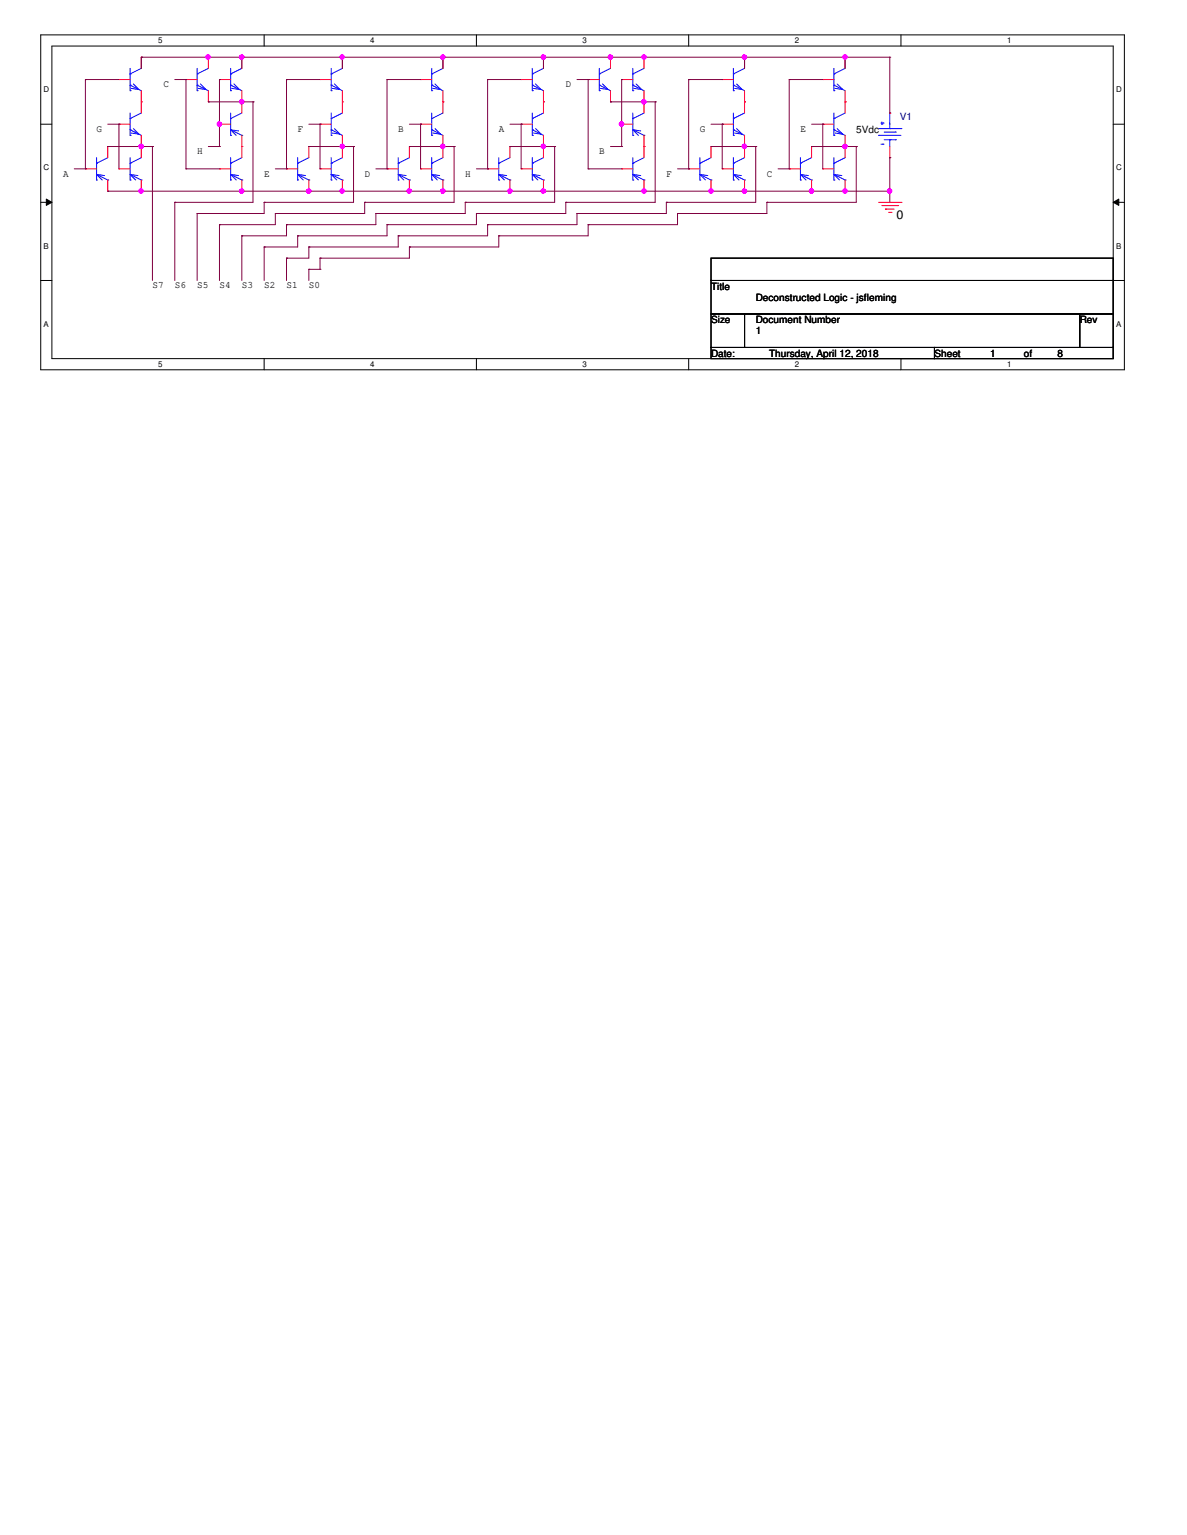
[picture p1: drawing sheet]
<svg xmlns="http://www.w3.org/2000/svg" width="216mm" height="279mm" viewBox="0 0 216 279" stroke-linecap="round" stroke-linejoin="round" font-family="sans-serif">
<defs><g id="words">
<text font-size="2.2" x="163.1" y="39.9">0</text>
<g font-size="1.8">
<text x="29.8" y="15.9">C</text>
<text x="102.9" y="15.9">D</text>
<text x="17.6" y="24">G</text>
<text x="35.9" y="28.1">H</text>
<text x="54.1" y="24">F</text>
<text x="72.4" y="24">B</text>
<text x="90.7" y="24">A</text>
<text x="109" y="28.1">B</text>
<text x="127.3" y="24">G</text>
<text x="145.6" y="24">E</text>
<text x="155.7" y="24.3">5Vdc</text>
<text x="11.5" y="32.2">A</text>
<text x="48" y="32.2">E</text>
<text x="66.3" y="32.2">D</text>
<text x="84.6" y="32.2">H</text>
<text x="121.2" y="32.2">F</text>
<text x="139.5" y="32.2">C</text>
<text x="27.7" y="52.5">S7</text>
<text x="31.8" y="52.5">S6</text>
<text x="35.9" y="52.5">S5</text>
<text x="39.9" y="52.5">S4</text>
<text x="44" y="52.5">S3</text>
<text x="48" y="52.5">S2</text>
<text x="52.1" y="52.5">S1</text>
<text x="56.2" y="52.5">S0</text>
<text x="129.3" y="52.7">Title</text>
<text x="129.3" y="58.8">Size</text>
<text x="137.5" y="58.8">Document Number</text>
<text x="137.5" y="54.7">Deconstructed Logic - jsfleming</text>
<text x="196.4" y="58.8">Rev</text>
<text x="129.3" y="64.9">Date:</text>
<text x="137.5" y="60.8">1</text>
<text x="139.9" y="64.9">Thursday, April 12, 2018</text>
<text x="170" y="64.9">Sheet</text>
<text x="180.1" y="64.9">1</text>
<text x="186.2" y="64.9">of</text>
<text x="192.3" y="64.9">8</text>
</g>
<text font-size="1.8" fill="#000080" x="163.7" y="21.8">V1</text>
<g font-size="1.4">
<text x="28.7" y="7.9">5</text>
<text x="67.4" y="7.9">4</text>
<text x="106" y="7.9">3</text>
<text x="144.6" y="7.9">2</text>
<text x="183.2" y="7.9">1</text>
<text x="7.9" y="16.8">D</text>
<text x="203" y="16.8">D</text>
<text x="7.9" y="31">C</text>
<text x="203" y="31">C</text>
<text x="7.9" y="45.3">B</text>
<text x="203" y="45.3">B</text>
<text x="7.9" y="59.5">A</text>
<text x="203" y="59.5">A</text>
<text x="28.7" y="66.8">5</text>
<text x="67.4" y="66.8">4</text>
<text x="106" y="66.8">3</text>
<text x="144.6" y="66.8">2</text>
<text x="183.2" y="66.8">1</text>
</g>
</g></defs>
<path d="M7.4 6.3h197.1v61h-197.1zM9.4 8.4h193.1v56.9h-193.1z" fill="none" stroke="#000" stroke-width=".18"/>
<g fill="#fff">
<path d="M28.7 6.6h.8v1.6h-.8z"/>
<path d="M28.7 65.5h.8v1.6h-.8z"/>
</g>
<path d="M48 6.3v2.1M48 65.3v2" fill="none" stroke="#000" stroke-width=".18"/>
<g fill="#fff">
<path d="M67.4 6.6h.7v1.6h-.7z"/>
<path d="M67.4 65.5h.7v1.6h-.7z"/>
</g>
<path d="M86.7 6.3v2.1M86.7 65.3v2" fill="none" stroke="#000" stroke-width=".18"/>
<g fill="#fff">
<path d="M106 6.6h.7v1.6h-.7z"/>
<path d="M106 65.5h.7v1.6h-.7z"/>
</g>
<path d="M125.3 6.3v2.1M125.3 65.3v2" fill="none" stroke="#000" stroke-width=".18"/>
<g fill="#fff">
<path d="M144.6 6.6h.7v1.6h-.7z"/>
<path d="M144.6 65.5h.7v1.6h-.7z"/>
</g>
<path d="M163.9 6.3v2.1M163.9 65.3v2" fill="none" stroke="#000" stroke-width=".18"/>
<g fill="#fff">
<path d="M183.2 6.6h.7v1.6h-.7z"/>
<path d="M183.2 65.5h.7v1.6h-.7z"/>
<path d="M7.9 15.5h1v1.6h-1z"/>
<path d="M203 15.5h1v1.6h-1z"/>
<path d="M7.9 29.7h1v1.6h-1z"/>
<path d="M203 29.7h1v1.6h-1z"/>
</g>
<path d="M7.4 22.6h2M202.5 22.6h2" fill="none" stroke="#000" stroke-width=".18"/>
<g fill="#fff">
<path d="M7.9 43.9h.9v1.7h-.9z"/>
<path d="M203 43.9h.9v1.7h-.9z"/>
</g>
<path d="M7.4 36.8h2M8.4 36.2l1 .6-1 .6zM202.5 36.8l1-.6v1.2zM202.5 36.8h2" fill="none" stroke="#000" stroke-width=".18"/>
<path d="M8.4 36.2l1 .6-1 .6zM202.5 36.8l1-.6v1.2z" fill="#000"/>
<g fill="#fff">
<path d="M7.9 58.2h.9v1.6h-.9z"/>
<path d="M203 58.2h.9v1.6h-.9z"/>
</g>
<path d="M7.4 51.1h2M129.3 47h73.2v4.1h-73.2zM129.3 51.1h73.2v6h-73.2zM129.3 57.1h6.1v6.1h-6.1zM135.4 57.1h61v6.1h-61zM196.4 57.1h6.1v6.1h-6.1zM202.5 51.1h2M129.3 63.2h40.7v2.1h-40.7zM170 63.2h32.5v2.1h-32.5z" fill="none" stroke="#000" stroke-width=".18"/>
<g fill="none" stroke="#f00" stroke-width=".18">
<path d="M21.6 14.5h.1M21.6 14.5h2.1M25.7 18.5h.1M25.7 10.4h.1M25.7 10.4v2M25.7 16.5v4.1M33.8 14.5h.1M33.8 14.5h2.1M37.9 10.4h.1M37.9 18.5h.1M37.9 10.4v2M37.9 16.5v2"/>
<path d="M39.9 14.5h.1M39.9 14.5h2.1M44 10.4h.1M44 18.5h.1M44 10.4v2M44 16.5v4.1M58.2 14.5h.1M58.2 14.5h2M62.3 18.5h.1M62.3 10.4h.1M62.3 10.4v2M62.3 16.5v4.1"/>
<path d="M76.5 14.5h.1M76.5 14.5h2M80.6 18.5h.1M80.6 10.4h.1M80.6 10.4v2M80.6 16.5v4.1M94.8 14.5h.1M94.8 14.5h2M98.8 18.5h.1M98.8 10.4h.1M98.8 10.4v2M98.8 16.5v4.1"/>
<path d="M107 14.5h.1M107 14.5h2M111 10.4h.1M111 18.5h.1M111 10.4v2M111 16.5v2M113.1 14.5h.1M113.1 14.5h2M117.1 18.5h.1M117.1 10.4h.1M117.1 10.4v2M117.1 16.5v4.1"/>
<path d="M131.4 14.5h.1M131.4 14.5h2M135.4 18.5h.1M135.4 10.4h.1M135.4 10.4v2M135.4 16.5v4.1M149.6 14.5h.1M149.6 14.5h2.1M153.7 10.4h.1M153.7 18.5h.1M153.7 10.4v2M153.7 16.5v4.1"/>
<path d="M15.5 30.7h.1M15.5 30.7h2.1M19.6 26.7h.1M19.6 34.8h.1M19.6 26.7v2M19.6 32.8v2M21.6 30.7h.1M21.6 22.6h.1M21.6 30.7h2.1M21.6 22.6h2.1M25.7 26.7h.1M25.7 34.8h.1"/>
<path d="M25.7 24.6v4.1M25.7 32.8v2M39.9 30.7h.1M39.9 22.6h.1M39.9 30.7h2.1M39.9 22.6h2.1M44 26.7h.1M44 34.8h.1M44 24.6v4.1M44 32.8v2M52.1 30.7h.1M52.1 30.7h2"/>
<path d="M56.2 26.7h.1M56.2 34.8h.1M56.2 26.7v2M56.2 32.8v2M58.2 22.6h.1M58.2 30.7h.1M58.2 30.7h2M58.2 22.6h2M62.3 26.7h.1M62.3 34.8h.1M62.3 24.6v4.1M62.3 32.8v2"/>
<path d="M70.4 30.7h.1M70.4 30.7h2M74.5 26.7h.1M74.5 34.8h.1M74.5 26.7v2M74.5 32.8v2M76.5 30.7h.1M76.5 22.6h.1M76.5 30.7h2M76.5 22.6h2M80.6 26.7h.1M80.6 34.8h.1"/>
<path d="M80.6 24.6v4.1M80.6 32.8v2M88.7 30.7h.1M88.7 30.7h2M92.8 26.7h.1M92.8 34.8h.1M92.8 26.7v2M92.8 32.8v2M94.8 30.7h.1M94.8 22.6h.1M94.8 30.7h2M94.8 22.6h2"/>
<path d="M98.8 26.7h.1M98.8 34.8h.1M98.8 24.6v4.1M98.8 32.8v2M113.1 30.7h.1M113.1 22.6h.1M113.1 30.7h2M113.1 22.6h2M117.1 26.7h.1M117.1 34.8h.1M117.1 24.6v4.1M117.1 32.8v2"/>
<path d="M125.3 30.7h.1M125.3 30.7h2M129.3 26.7h.1M129.3 34.8h.1M129.3 26.7v2M129.3 32.8v2M131.4 22.6h.1M131.4 30.7h.1M131.4 30.7h2M131.4 22.6h2M135.4 26.7h.1M135.4 34.8h.1"/>
<path d="M135.4 24.6v4.1M135.4 32.8v2M143.6 30.7h.1M143.6 30.7h2M147.6 26.7h.1M147.6 34.8h.1M147.6 26.7v2M147.6 32.8v2M149.6 30.7h.1M149.6 22.6h.1M149.6 30.7h2.1M149.6 22.6h2.1"/>
<path d="M153.7 26.7h.1M153.7 34.8h.1M153.7 24.6v4.1M153.7 32.8v2M159.8 36.8h4.1M160.4 37.4h2.9M161 38.1h.1M161 38.1h1.6M161.6 38.7h.5M161.8 20.6h.1M161.8 28.7h.1M161.8 26.7v2"/>
<path d="M162.1 38.7h.1M163.3 37.4h.1M163.9 36.8h.1"/>
</g>
<g fill="none" stroke="#00f" stroke-width=".18">
<path d="M23.7 13.5h.1M23.7 15.5h.1M23.7 16.5h.1M23.7 12.4v4.1M23.7 15.5l2 1M24.3 15.3l1 1-1.4-.2M25.7 12.4l-2 1.1M35.9 13.5h.1M35.9 15.5h.1M35.9 16.5h.1M35.9 15.5l2 1M35.9 12.4v4.1"/>
<path d="M36.4 15.3l1.1 1-1.4-.2M37.9 12.4l-2 1.1M42 13.5h.1M42 15.5h.1M42 16.5h.1M42 15.5l2 1M42 12.4v4.1M42.5 15.3l1.1 1-1.4-.2M44 12.4l-2 1.1M60.2 13.5h.1M60.2 15.5h.1M60.2 16.5h.1"/>
<path d="M60.2 12.4v4.1M60.2 15.5l2.1 1M60.8 15.3l1 1-1.3-.2M62.3 12.4l-2.1 1.1M78.5 13.5h.1M78.5 15.5h.1M78.5 16.5h.1M78.5 12.4v4.1M78.5 15.5l2.1 1M79.1 15.3l1 1-1.4-.2M80.6 12.4l-2.1 1.1M96.8 13.5h.1"/>
<path d="M96.8 15.5h.1M96.8 16.5h.1M96.8 12.4v4.1M96.8 15.5l2 1M97.4 15.3l1 1-1.4-.2M98.8 12.4l-2 1.1M109 13.5h.1M109 15.5h.1M109 16.5h.1M109 15.5l2 1M109 12.4v4.1M109.6 15.3l1 1-1.4-.2"/>
<path d="M111 12.4l-2 1.1M115.1 13.5h.1M115.1 15.5h.1M115.1 16.5h.1M115.1 12.4v4.1M115.1 15.5l2 1M115.7 15.3l1 1-1.4-.2M117.1 12.4l-2 1.1M133.4 13.5h.1M133.4 15.5h.1M133.4 16.5h.1M133.4 12.4v4.1"/>
<path d="M133.4 15.5l2 1M134 15.3l1 1-1.4-.2M135.4 12.4l-2 1.1M151.7 13.5h.1M151.7 15.5h.1M151.7 16.5h.1M151.7 15.5l2 1M151.7 12.4v4.1M152.3 15.3l1 1-1.4-.2M153.7 12.4l-2 1.1M17.6 29.7h.1M17.6 32.8h.1"/>
<path d="M17.6 31.7l2 1.1M17.6 28.7v4.1M19 32l-1.4-.3 1 1.1M19.6 32.8h.1M19.6 28.7l-2 1M23.7 29.7h.1M23.7 32.8h.1M23.7 21.6h.1M23.7 23.6h.1M23.7 24.6h.1M23.7 31.7l2 1.1M23.7 20.6v4"/>
<path d="M23.7 28.7v4.1M23.7 23.6l2 1M24.3 23.4l1 1-1.4-.2M25.1 32l-1.4-.3 1 1.1M25.7 32.8h.1M25.7 28.7l-2 1M25.7 20.6l-2 1M42 29.7h.1M42 32.8h.1M42 21.6h.1M42 24.6h.1M42 20.6v4"/>
<path d="M42 28.7v4.1M42 31.7l2 1.1M42 23.6l2 1M43.4 32l-1.4-.3 1 1.1M43.4 23.8l-1.4-.2 1 1M44 32.8h.1M44 24.6h.1M44 28.7l-2 1M44 20.6l-2 1M54.1 29.7h.1M54.1 32.8h.1M54.1 31.7l2.1 1.1"/>
<path d="M54.1 28.7v4.1M55.6 32l-1.5-.3 1.1 1.1M56.2 32.8h.1M56.2 28.7l-2.1 1M60.2 21.6h.1M60.2 23.6h.1M60.2 24.6h.1M60.2 29.7h.1M60.2 32.8h.1M60.2 23.6l2.1 1M60.2 20.6v4M60.2 28.7v4.1"/>
<path d="M60.2 31.7l2.1 1.1M60.8 23.4l1 1-1.3-.2M61.7 32l-1.5-.3 1.1 1.1M62.3 32.8h.1M62.3 20.6l-2.1 1M62.3 28.7l-2.1 1M72.4 29.7h.1M72.4 32.8h.1M72.4 31.7l2.1 1.1M72.4 28.7v4.1M73.9 32l-1.5-.3 1 1.1M74.5 32.8h.1"/>
<path d="M74.5 28.7l-2.1 1M78.5 29.7h.1M78.5 32.8h.1M78.5 21.6h.1M78.5 23.6h.1M78.5 24.6h.1M78.5 31.7l2.1 1.1M78.5 20.6v4M78.5 28.7v4.1M78.5 23.6l2.1 1M79.1 23.4l1 1-1.4-.2M80 32l-1.5-.3 1 1.1"/>
<path d="M80.6 32.8h.1M80.6 28.7l-2.1 1M80.6 20.6l-2.1 1M90.7 29.7h.1M90.7 32.8h.1M90.7 31.7l2.1 1.1M90.7 28.7v4.1M92.2 32l-1.5-.3 1 1.1M92.8 32.8h.1M92.8 28.7l-2.1 1M96.8 29.7h.1M96.8 32.8h.1"/>
<path d="M96.8 21.6h.1M96.8 23.6h.1M96.8 24.6h.1M96.8 31.7l2 1.1M96.8 20.6v4M96.8 28.7v4.1M96.8 23.6l2 1M97.4 23.4l1 1-1.4-.2M98.3 32l-1.5-.3 1 1.1M98.8 32.8h.1M98.8 28.7l-2 1M98.8 20.6l-2 1"/>
<path d="M115.1 29.7h.1M115.1 32.8h.1M115.1 21.6h.1M115.1 24.6h.1M115.1 31.7l2 1.1M115.1 20.6v4M115.1 28.7v4.1M115.1 23.6l2 1M116.5 32l-1.4-.3 1 1.1M116.5 23.8l-1.4-.2 1 1M117.1 32.8h.1M117.1 24.6h.1"/>
<path d="M117.1 28.7l-2 1M117.1 20.6l-2 1M127.3 29.7h.1M127.3 32.8h.1M127.3 31.7l2 1.1M127.3 28.7v4.1M128.7 32l-1.4-.3 1 1.1M129.3 32.8h.1M129.3 28.7l-2 1M133.4 21.6h.1M133.4 23.6h.1M133.4 24.6h.1"/>
<path d="M133.4 29.7h.1M133.4 32.8h.1M133.4 23.6l2 1M133.4 20.6v4M133.4 28.7v4.1M133.4 31.7l2 1.1M134 23.4l1 1-1.4-.2M134.8 32l-1.4-.3 1 1.1M135.4 32.8h.1M135.4 20.6l-2 1M135.4 28.7l-2 1M145.6 29.7h.1"/>
<path d="M145.6 32.8h.1M145.6 31.7l2 1.1M145.6 28.7v4.1M147 32l-1.4-.3 1 1.1M147.6 32.8h.1M147.6 28.7l-2 1M151.7 29.7h.1M151.7 32.8h.1M151.7 21.6h.1M151.7 23.6h.1M151.7 24.6h.1M151.7 20.6v4"/>
<path d="M151.7 28.7v4.1M151.7 31.7l2 1.1M151.7 23.6l2 1M152.3 23.4l1 1-1.4-.2M153.1 32l-1.4-.3 1 1.1M153.7 32.8h.1M153.7 28.7l-2 1M153.7 20.6l-2 1M159.8 24.6h.1M159.8 24.6h4.1M159.8 23.4h4.1M160.2 22.4h.4"/>
<path d="M160.2 26.2h.4M160.4 22.6h.1M160.4 22.2v.4M160.6 22.4h.1M160.6 26.2h.1M160.8 24h2.1M160.8 25.4h2.1M161.8 23.4h.1M161.8 25.4h.1M161.8 20.6h.1M161.8 20.6v2.8M161.8 25.4v1.3"/>
<path d="M162.9 24h.1M162.9 25.4h.1M163.9 23.4h.1"/>
</g>
<g fill="none" stroke="#800040" stroke-width=".18">
<path d="M31.8 14.5h2M33.8 14.5h.1M33.8 14.5v16.2M37.9 10.4h.1M37.9 18.5h.1M37.9 10.4h6.1M37.9 18.5h6.1M39.9 14.5h.1M39.9 14.5v8.1M44 10.4h.1M44 10.4v2M52.1 14.5h.1"/>
<path d="M52.1 14.5h6.1M52.1 14.5v16.2M62.3 10.4h.1M62.3 10.4v2"/>
</g>
<circle cx="44" cy="18.5" r=".4" fill="#f0f"/>
<circle cx="44" cy="18.5" r=".4" fill="none" stroke="#f0f" stroke-width=".18"/>
<path d="M44 18.5h2M46 18.5h.1M39.9 22.6h.1M39.9 22.6v4.1" fill="none" stroke="#800040" stroke-width=".18"/>
<circle cx="39.9" cy="22.6" r=".4" fill="#f0f"/>
<circle cx="39.9" cy="22.6" r=".4" fill="none" stroke="#f0f" stroke-width=".18"/>
<path d="M37.9 26.7h2M39.9 26.7h.1M56.2 26.7h.1M56.2 22.6h2M56.2 26.7h6.1M58.2 22.6h.1M58.2 22.6v8.1" fill="none" stroke="#800040" stroke-width=".18"/>
<circle cx="62.2" cy="26.6" r=".4" fill="#f0f"/>
<circle cx="62.2" cy="26.6" r=".4" fill="none" stroke="#f0f" stroke-width=".18"/>
<path d="M33.8 30.7h.1M33.8 30.7h6.1M50.1 30.7h2M52.1 30.7h.1M56.2 34.8h.1M56.2 34.8h6.1M62.3 26.7h2M64.3 26.7h.1" fill="none" stroke="#800040" stroke-width=".18"/>
<circle cx="62.2" cy="34.8" r=".4" fill="#f0f"/>
<circle cx="62.2" cy="34.8" r=".4" fill="none" stroke="#f0f" stroke-width=".18"/>
<circle cx="56.2" cy="34.8" r=".4" fill="#f0f"/>
<circle cx="56.2" cy="34.8" r=".4" fill="none" stroke="#f0f" stroke-width=".18"/>
<path d="M15.5 14.5h.1M15.5 14.5v16.2M15.5 14.5h6.1M25.7 10.4h.1M25.7 10.4v2M19.6 26.7h.1M19.6 22.6h2M19.6 26.7h8.1M21.6 22.6h.1M21.6 22.6v8.1M27.7 26.7h.1" fill="none" stroke="#800040" stroke-width=".18"/>
<circle cx="25.7" cy="26.6" r=".4" fill="#f0f"/>
<circle cx="25.7" cy="26.6" r=".4" fill="none" stroke="#f0f" stroke-width=".18"/>
<g fill="none" stroke="#800040" stroke-width=".18">
<path d="M70.4 14.5h.1M70.4 14.5v16.2M70.4 14.5h6.1M80.6 10.4h.1M80.6 10.4v2M88.7 14.5h.1M88.7 14.5h6.1M88.7 14.5v16.2M98.8 10.4h.1M98.8 10.4v2M125.3 14.5h.1M125.3 14.5h6.1"/>
<path d="M125.3 14.5v16.2M135.4 10.4h.1M135.4 10.4v2M143.6 14.5h.1M143.6 14.5h6M143.6 14.5v16.2M153.7 10.4h.1M153.7 10.4v2M13.5 30.7h2M15.5 30.7h.1M19.6 34.8h.1M19.6 34.8h6.1"/>
<path d="M74.5 26.7h.1M74.5 22.6h2M74.5 26.7h8.1M76.5 22.6h.1M76.5 22.6v8.1M82.6 26.7h.1M92.8 22.6h2M94.8 22.6h.1M94.8 22.6v8.1M129.3 22.6h2.1M131.4 22.6h.1M131.4 22.6v8.1"/>
<path d="M147.6 22.6h2M149.6 22.6h.1M149.6 22.6v8.1"/>
</g>
<circle cx="80.5" cy="26.6" r=".4" fill="#f0f"/>
<circle cx="80.5" cy="26.6" r=".4" fill="none" stroke="#f0f" stroke-width=".18"/>
<path d="M92.8 26.7h.1M92.8 26.7h6" fill="none" stroke="#800040" stroke-width=".18"/>
<circle cx="98.8" cy="26.6" r=".4" fill="#f0f"/>
<circle cx="98.8" cy="26.6" r=".4" fill="none" stroke="#f0f" stroke-width=".18"/>
<path d="M98.8 26.7h2.1M100.9 26.7h.1M129.3 26.7h.1M129.3 26.7h6.1" fill="none" stroke="#800040" stroke-width=".18"/>
<circle cx="135.4" cy="26.6" r=".4" fill="#f0f"/>
<circle cx="135.4" cy="26.6" r=".4" fill="none" stroke="#f0f" stroke-width=".18"/>
<path d="M135.4 26.7h2.1M137.5 26.7h.1M147.6 26.7h.1M147.6 26.7h8.1M155.7 26.7h.1" fill="none" stroke="#800040" stroke-width=".18"/>
<circle cx="153.7" cy="26.6" r=".4" fill="#f0f"/>
<circle cx="153.7" cy="26.6" r=".4" fill="none" stroke="#f0f" stroke-width=".18"/>
<g fill="none" stroke="#800040" stroke-width=".18">
<path d="M68.4 30.7h2M70.4 30.7h.1M74.5 34.8h.1M74.5 34.8h6.1M86.7 30.7h2M88.7 30.7h.1M92.8 34.8h.1M92.8 34.8h6M123.2 30.7h2.1M125.3 30.7h.1M129.3 34.8h.1M129.3 34.8h6.1"/>
<path d="M141.5 30.7h2.1M143.6 30.7h.1"/>
</g>
<circle cx="135.4" cy="34.8" r=".4" fill="#f0f"/>
<circle cx="135.4" cy="34.8" r=".4" fill="none" stroke="#f0f" stroke-width=".18"/>
<circle cx="129.3" cy="34.8" r=".4" fill="#f0f"/>
<circle cx="129.3" cy="34.8" r=".4" fill="none" stroke="#f0f" stroke-width=".18"/>
<path d="M147.6 34.8h.1M147.6 34.8h6.1" fill="none" stroke="#800040" stroke-width=".18"/>
<circle cx="147.6" cy="34.8" r=".4" fill="#f0f"/>
<circle cx="147.6" cy="34.8" r=".4" fill="none" stroke="#f0f" stroke-width=".18"/>
<path d="M25.7 10.4h.1M25.7 10.4h12.2M161.8 10.4h.1M161.8 10.4v10.2" fill="none" stroke="#800040" stroke-width=".18"/>
<circle cx="37.9" cy="10.4" r=".4" fill="#f0f"/>
<circle cx="37.9" cy="10.4" r=".4" fill="none" stroke="#f0f" stroke-width=".18"/>
<path d="M44 10.4h.1M44 10.4h18.3" fill="none" stroke="#800040" stroke-width=".18"/>
<circle cx="62.2" cy="10.4" r=".4" fill="#f0f"/>
<circle cx="62.2" cy="10.4" r=".4" fill="none" stroke="#f0f" stroke-width=".18"/>
<circle cx="44" cy="10.4" r=".4" fill="#f0f"/>
<circle cx="44" cy="10.4" r=".4" fill="none" stroke="#f0f" stroke-width=".18"/>
<path d="M62.3 10.4h.1M62.3 10.4h36.5M80.6 10.4h.1" fill="none" stroke="#800040" stroke-width=".18"/>
<circle cx="80.5" cy="10.4" r=".4" fill="#f0f"/>
<circle cx="80.5" cy="10.4" r=".4" fill="none" stroke="#f0f" stroke-width=".18"/>
<path d="M98.8 10.4h.1M98.8 10.4h12.2" fill="none" stroke="#800040" stroke-width=".18"/>
<circle cx="111" cy="10.4" r=".4" fill="#f0f"/>
<circle cx="111" cy="10.4" r=".4" fill="none" stroke="#f0f" stroke-width=".18"/>
<circle cx="98.8" cy="10.4" r=".4" fill="#f0f"/>
<circle cx="98.8" cy="10.4" r=".4" fill="none" stroke="#f0f" stroke-width=".18"/>
<path d="M135.4 10.4h.1M135.4 10.4h26.4M153.7 10.4h.1" fill="none" stroke="#800040" stroke-width=".18"/>
<circle cx="153.7" cy="10.4" r=".4" fill="#f0f"/>
<circle cx="153.7" cy="10.4" r=".4" fill="none" stroke="#f0f" stroke-width=".18"/>
<path d="M25.7 34.8h.1M25.7 34.8h18.3" fill="none" stroke="#800040" stroke-width=".18"/>
<circle cx="44" cy="34.8" r=".4" fill="#f0f"/>
<circle cx="44" cy="34.8" r=".4" fill="none" stroke="#f0f" stroke-width=".18"/>
<circle cx="25.7" cy="34.8" r=".4" fill="#f0f"/>
<circle cx="25.7" cy="34.8" r=".4" fill="none" stroke="#f0f" stroke-width=".18"/>
<path d="M44 34.8h.1M44 34.8h12.2M62.3 34.8h.1M62.3 34.8h12.2" fill="none" stroke="#800040" stroke-width=".18"/>
<circle cx="74.4" cy="34.8" r=".4" fill="#f0f"/>
<circle cx="74.4" cy="34.8" r=".4" fill="none" stroke="#f0f" stroke-width=".18"/>
<path d="M80.6 34.8h.1M80.6 34.8h12.2" fill="none" stroke="#800040" stroke-width=".18"/>
<circle cx="92.7" cy="34.8" r=".4" fill="#f0f"/>
<circle cx="92.7" cy="34.8" r=".4" fill="none" stroke="#f0f" stroke-width=".18"/>
<circle cx="80.5" cy="34.8" r=".4" fill="#f0f"/>
<circle cx="80.5" cy="34.8" r=".4" fill="none" stroke="#f0f" stroke-width=".18"/>
<path d="M98.8 34.8h.1M98.8 34.8h18.3" fill="none" stroke="#800040" stroke-width=".18"/>
<circle cx="117.1" cy="34.8" r=".4" fill="#f0f"/>
<circle cx="117.1" cy="34.8" r=".4" fill="none" stroke="#f0f" stroke-width=".18"/>
<circle cx="98.8" cy="34.8" r=".4" fill="#f0f"/>
<circle cx="98.8" cy="34.8" r=".4" fill="none" stroke="#f0f" stroke-width=".18"/>
<path d="M135.4 34.8h.1M135.4 34.8h12.2M153.7 34.8h.1M153.7 34.8h8.1" fill="none" stroke="#800040" stroke-width=".18"/>
<circle cx="161.8" cy="34.8" r=".4" fill="#f0f"/>
<circle cx="161.8" cy="34.8" r=".4" fill="none" stroke="#f0f" stroke-width=".18"/>
<circle cx="153.7" cy="34.8" r=".4" fill="#f0f"/>
<circle cx="153.7" cy="34.8" r=".4" fill="none" stroke="#f0f" stroke-width=".18"/>
<g fill="none" stroke="#800040" stroke-width=".18">
<path d="M46 18.5h.1M46 18.5v18.3h-14.2M104.9 14.5h2.1M107 14.5h.1M107 14.5v16.2M111 18.5h.1M111 18.5h8.2M113.1 14.5h.1M113.1 14.5v8.1M119.2 18.5h.1M27.7 26.7h.1M27.7 26.7v24.4"/>
<path d="M31.8 36.8h.1M31.8 36.8v14.3M35.9 38.9h.1M35.9 38.9v12.2M48 36.8h.1M48 36.8v2.1h-12.1M50.1 38.9h.1M50.1 38.9v2h-10.2M64.3 26.7h.1M64.3 26.7v10.1h-16.3M66.3 36.8h.1M66.3 36.8v2.1h-16.2"/>
<path d="M68.4 38.9h.1M68.4 38.9v2h-16.3M82.6 26.7h.1M82.6 26.7v10.1h-16.3M84.6 36.8h.1M84.6 36.8v2.1h-16.2M86.7 38.9h.1M86.7 38.9v2h-16.3M100.9 26.7h.1M100.9 26.7v10.1h-16.3M102.9 36.8h.1M102.9 36.8h16.3"/>
<path d="M102.9 36.8v2.1h-16.2M104.9 38.9h.1M104.9 38.9v2h-16.2M121.2 36.8h.1M121.2 36.8v2.1h-16.3M123.2 38.9h.1M123.2 38.9v2h-16.2M137.5 26.7h.1M137.5 26.7v10.1h-16.3M139.5 36.8h.1M139.5 36.8v2.1h-16.3M155.7 26.7h.1"/>
<path d="M155.7 26.7v10.1h-16.2M161.8 28.7h.1M161.8 34.8h.1M161.8 28.7v8.1M39.9 40.9h.1M39.9 40.9v10.2M44 42.9h.1M44 42.9v8.2M48 45h.1M48 45v6.1M52.1 40.9h.1M52.1 47h.1"/>
<path d="M52.1 40.9v2h-8.1M52.1 47v4.1M54.1 42.9h.1M54.1 42.9v2.1h-6.1M56.2 45h.1M56.2 49h.1M56.2 45v2h-4.1M56.2 49v2.1M56.2 49h2M58.2 47h.1M58.2 49h.1M58.2 47v2"/>
<path d="M70.4 40.9h.1M70.4 40.9v2h-16.3M72.4 42.9h.1M72.4 42.9v2.1h-16.2M74.5 45h.1M74.5 45v2h-16.3M88.7 40.9h.1M88.7 40.9v2h-16.3M90.7 42.9h.1M90.7 42.9v2.1h-16.2M107 40.9h.1M107 40.9v2h-16.3"/>
</g>
<circle cx="117.1" cy="18.5" r=".4" fill="#f0f"/>
<circle cx="117.1" cy="18.5" r=".4" fill="none" stroke="#f0f" stroke-width=".18"/>
<path d="M119.2 18.5h.1M119.2 18.5v18.3M113.1 22.6h.1M113.1 22.6v4.1" fill="none" stroke="#800040" stroke-width=".18"/>
<circle cx="113" cy="22.6" r=".4" fill="#f0f"/>
<circle cx="113" cy="22.6" r=".4" fill="none" stroke="#f0f" stroke-width=".18"/>
<path d="M111 10.4h.1M111 10.4h24.4M117.1 10.4h.1M107 30.7h.1M107 30.7h6.1M111 26.7h2.1M113.1 26.7h.1M117.1 34.8h.1M117.1 34.8h12.2" fill="none" stroke="#800040" stroke-width=".18"/>
<circle cx="135.4" cy="10.4" r=".4" fill="#f0f"/>
<circle cx="135.4" cy="10.4" r=".4" fill="none" stroke="#f0f" stroke-width=".18"/>
<circle cx="117.1" cy="10.4" r=".4" fill="#f0f"/>
<circle cx="117.1" cy="10.4" r=".4" fill="none" stroke="#f0f" stroke-width=".18"/>
<circle cx="44" cy="18.5" r=".4" fill="#f0f"/>
<circle cx="44" cy="18.5" r=".4" fill="none" stroke="#f0f" stroke-width=".18"/>
<circle cx="39.9" cy="22.6" r=".4" fill="#f0f"/>
<circle cx="39.9" cy="22.6" r=".4" fill="none" stroke="#f0f" stroke-width=".18"/>
<circle cx="62.2" cy="26.6" r=".4" fill="#f0f"/>
<circle cx="62.2" cy="26.6" r=".4" fill="none" stroke="#f0f" stroke-width=".18"/>
<circle cx="62.2" cy="34.8" r=".4" fill="#f0f"/>
<circle cx="62.2" cy="34.8" r=".4" fill="none" stroke="#f0f" stroke-width=".18"/>
<circle cx="56.2" cy="34.8" r=".4" fill="#f0f"/>
<circle cx="56.2" cy="34.8" r=".4" fill="none" stroke="#f0f" stroke-width=".18"/>
<circle cx="25.7" cy="26.6" r=".4" fill="#f0f"/>
<circle cx="25.7" cy="26.6" r=".4" fill="none" stroke="#f0f" stroke-width=".18"/>
<circle cx="80.5" cy="26.6" r=".4" fill="#f0f"/>
<circle cx="80.5" cy="26.6" r=".4" fill="none" stroke="#f0f" stroke-width=".18"/>
<circle cx="98.8" cy="26.6" r=".4" fill="#f0f"/>
<circle cx="98.8" cy="26.6" r=".4" fill="none" stroke="#f0f" stroke-width=".18"/>
<circle cx="135.4" cy="26.6" r=".4" fill="#f0f"/>
<circle cx="135.4" cy="26.6" r=".4" fill="none" stroke="#f0f" stroke-width=".18"/>
<circle cx="153.7" cy="26.6" r=".4" fill="#f0f"/>
<circle cx="153.7" cy="26.6" r=".4" fill="none" stroke="#f0f" stroke-width=".18"/>
<circle cx="135.4" cy="34.8" r=".4" fill="#f0f"/>
<circle cx="135.4" cy="34.8" r=".4" fill="none" stroke="#f0f" stroke-width=".18"/>
<circle cx="129.3" cy="34.8" r=".4" fill="#f0f"/>
<circle cx="129.3" cy="34.8" r=".4" fill="none" stroke="#f0f" stroke-width=".18"/>
<circle cx="147.6" cy="34.8" r=".4" fill="#f0f"/>
<circle cx="147.6" cy="34.8" r=".4" fill="none" stroke="#f0f" stroke-width=".18"/>
<circle cx="37.9" cy="10.4" r=".4" fill="#f0f"/>
<circle cx="37.9" cy="10.4" r=".4" fill="none" stroke="#f0f" stroke-width=".18"/>
<circle cx="62.2" cy="10.4" r=".4" fill="#f0f"/>
<circle cx="62.2" cy="10.4" r=".4" fill="none" stroke="#f0f" stroke-width=".18"/>
<circle cx="44" cy="10.4" r=".4" fill="#f0f"/>
<circle cx="44" cy="10.4" r=".4" fill="none" stroke="#f0f" stroke-width=".18"/>
<circle cx="80.5" cy="10.4" r=".4" fill="#f0f"/>
<circle cx="80.5" cy="10.4" r=".4" fill="none" stroke="#f0f" stroke-width=".18"/>
<circle cx="111" cy="10.4" r=".4" fill="#f0f"/>
<circle cx="111" cy="10.4" r=".4" fill="none" stroke="#f0f" stroke-width=".18"/>
<circle cx="98.8" cy="10.4" r=".4" fill="#f0f"/>
<circle cx="98.8" cy="10.4" r=".4" fill="none" stroke="#f0f" stroke-width=".18"/>
<circle cx="153.7" cy="10.4" r=".4" fill="#f0f"/>
<circle cx="153.7" cy="10.4" r=".4" fill="none" stroke="#f0f" stroke-width=".18"/>
<circle cx="44" cy="34.8" r=".4" fill="#f0f"/>
<circle cx="44" cy="34.8" r=".4" fill="none" stroke="#f0f" stroke-width=".18"/>
<circle cx="25.7" cy="34.8" r=".4" fill="#f0f"/>
<circle cx="25.7" cy="34.8" r=".4" fill="none" stroke="#f0f" stroke-width=".18"/>
<circle cx="74.4" cy="34.8" r=".4" fill="#f0f"/>
<circle cx="74.4" cy="34.8" r=".4" fill="none" stroke="#f0f" stroke-width=".18"/>
<circle cx="92.7" cy="34.8" r=".4" fill="#f0f"/>
<circle cx="92.7" cy="34.8" r=".4" fill="none" stroke="#f0f" stroke-width=".18"/>
<circle cx="80.5" cy="34.8" r=".4" fill="#f0f"/>
<circle cx="80.5" cy="34.8" r=".4" fill="none" stroke="#f0f" stroke-width=".18"/>
<circle cx="117.1" cy="34.8" r=".4" fill="#f0f"/>
<circle cx="117.1" cy="34.8" r=".4" fill="none" stroke="#f0f" stroke-width=".18"/>
<circle cx="98.8" cy="34.8" r=".4" fill="#f0f"/>
<circle cx="98.8" cy="34.8" r=".4" fill="none" stroke="#f0f" stroke-width=".18"/>
<circle cx="161.8" cy="34.8" r=".4" fill="#f0f"/>
<circle cx="161.8" cy="34.8" r=".4" fill="none" stroke="#f0f" stroke-width=".18"/>
<circle cx="153.7" cy="34.8" r=".4" fill="#f0f"/>
<circle cx="153.7" cy="34.8" r=".4" fill="none" stroke="#f0f" stroke-width=".18"/>
<circle cx="117.1" cy="18.5" r=".4" fill="#f0f"/>
<circle cx="117.1" cy="18.5" r=".4" fill="none" stroke="#f0f" stroke-width=".18"/>
<circle cx="113" cy="22.6" r=".4" fill="#f0f"/>
<circle cx="113" cy="22.6" r=".4" fill="none" stroke="#f0f" stroke-width=".18"/>
<circle cx="135.4" cy="10.4" r=".4" fill="#f0f"/>
<circle cx="135.4" cy="10.4" r=".4" fill="none" stroke="#f0f" stroke-width=".18"/>
<circle cx="117.1" cy="10.4" r=".4" fill="#f0f"/>
<circle cx="117.1" cy="10.4" r=".4" fill="none" stroke="#f0f" stroke-width=".18"/>
<use href="#words"/>
</svg>
